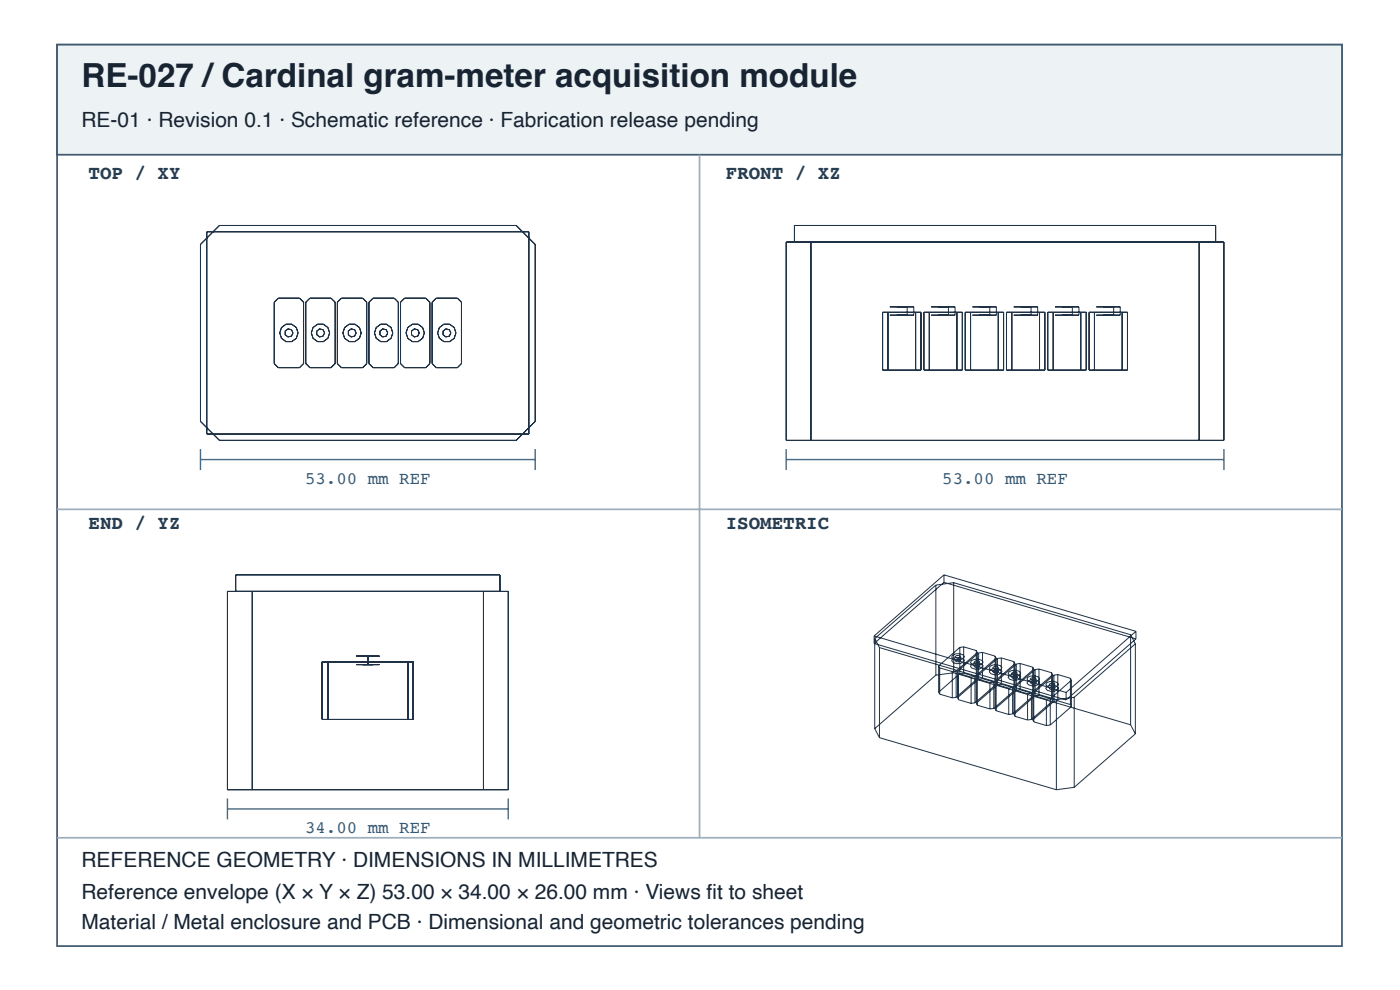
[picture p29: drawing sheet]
<svg xmlns="http://www.w3.org/2000/svg" width="297mm" height="210mm" viewBox="0 0 297 210" stroke-linecap="round" stroke-linejoin="round" font-family="sans-serif">
<defs><g id="words">
<text font-size="7" fill="#182431" x="17.3" y="18.4">RE-027 /Cardinal gram-meter acquisition module</text>
<g font-size="4.4" fill="#182431">
<text x="17.3" y="26.9">RE-01 · Revision 0.1 · Schematic reference · Fabrication release pending</text>
<text x="17.3" y="183.9">REFERENCE GEOMETRY · DIMENSIONS IN MILLIMETRES</text>
<text x="17.3" y="190.6">Reference envelope (X × Y × Z) 53.00 × 34.00 × 26.00 mm · Views fi t to sheet</text>
<text x="17.3" y="196.9">Material / Metal enclosure and PCB · Dimensional and geometric tolerances pending</text>
</g>
<g font-size="4.1" fill="#263d52">
<text x="18.8" y="38">TOP / XY</text>
<text x="154" y="38">FRONT / XZ</text>
<text x="18.8" y="112.1">END / YZ</text>
<text x="154" y="112.1">ISOMETRIC</text>
</g>
<g font-size="3.7" fill="#335b78">
<text x="64.7" y="102.6">53.00 mm REF</text>
<text x="199.9" y="102.6">53.00 mm REF</text>
<text x="64.7" y="176.7">34.00 mm REF</text>
</g>
</g></defs>
<path d="M12.1 9.5h272.6v191.1h-272.6z" fill="none" stroke="#405a70" stroke-width=".37"/>
<path d="M12.1 9.5h272.6v23.3h-272.6z" fill="#edf2f5"/>
<path d="M12.1 9.5h272.6v23.3h-272.6z" fill="none" stroke="#405a70" stroke-width=".37"/>
<path d="M148.4 32.8v144.8M12.1 108h272.6M12.1 177.6h272.6" fill="none" stroke="#9daebc" stroke-width=".37"/>
<g fill="none" stroke="#203246" stroke-width=".21">
<path d="M42.5 51.8l4.1-4h62.9l4 4v37.5l-4 4.1h-62.9l-4.1-4.1zM43.9 49.1h68.3v42.9h-68.3zM166.8 51.3h92.9v42.1h-92.9zM168.5 51.3v-3.5h89.4v3.5M172 51.3v42.1M254.4 51.3v42.1M59 63.2h4.5l.9 .9v13l-.9 .9h-4.5l-.8-.9v-13zM60.5 70.2l.6-.5 .7 .2 .4 .7-.4 .7-.7 .1-.6-.4zM65.7 63.2h4.5l.9 .9v13l-.9 .9h-4.5l-.8-.9v-13zM67.2 70.2l.6-.5 .7 .2 .4 .7-.4 .7-.7 .1-.6-.4zM72.4 63.2h4.5l.9 .9v13l-.9 .9h-4.5l-.8-.9v-13zM73.9 70.2l.6-.5 .7 .2 .4 .7-.4 .7-.7 .1-.6-.4z"/>
<path d="M79.1 63.2h4.5l.9 .9v13l-.9 .9h-4.5l-.8-.9v-13zM80.6 70.2l.6-.5 .7 .2 .4 .7-.4 .7-.7 .1-.6-.4zM85 64.1l.8-.9h4.5l.9 .9v13l-.9 .9h-4.5l-.8-.9zM87.3 70.2l.6-.5 .7 .2 .4 .7-.4 .7-.7 .1-.6-.4zM92.5 63.2h4.5l.9 .9v13l-.9 .9h-4.5l-.8-.9v-13zM94 70.2l.6-.5 .7 .2 .4 .7-.4 .7-.7 .1-.6-.4zM187.2 66.2h8.2v12.3h-8.2zM188.4 66.2v12.3M188.8 65.1h5.1zM188.8 66.8h5.1zM190.3 65.1h2.2zM190.3 66.8h2.2z"/>
<path d="M192.5 65.1v1.7M193.9 65.1v1.7M194.3 66.2v12.3M196 66.2h8.2v12.3h-8.2zM197.1 66.2v12.3M197.5 65.1h5.1zM197.5 66.8h5.1zM199.1 65.1h2.1zM199.1 66.8h2.1zM201.2 65.1v1.7M202.6 65.1v1.7M203 66.2v12.3"/>
<path d="M204.8 66.2h8.1v12.3h-8.1zM205.9 66.2v12.3M206.3 65.1h5.1zM206.3 66.8h5.1zM207.8 65.1h2.2zM207.8 66.8h2.2zM210 65.1v1.7M211.4 65.1v1.7M211.8 66.2v12.3M213.5 66.2h8.2v12.3h-8.2zM214.7 66.2v12.3M215.1 65.1h5z"/>
<path d="M215.1 66.8h5zM216.6 65.1h2.1zM216.6 66.8h2.1zM218.7 65.1v1.7M220.1 65.1v1.7M220.5 66.2v12.3M222.3 66.2h8.1v12.3h-8.1zM223.4 66.2v12.3M223.8 65.1h5.1zM223.8 66.8h5.1zM225.3 65.1h2.2zM225.3 66.8h2.2z"/>
<path d="M227.5 65.1v1.7M228.9 65.1v1.7M229.3 66.2v12.3M231 66.2h8.2v12.3h-8.2zM232.2 66.2v12.3M232.6 65.1h5.1zM232.6 66.8h5.1zM234.1 65.1h2.2zM234.1 66.8h2.2zM236.3 65.1v1.7M237.7 65.1v1.7M238.1 66.2v12.3"/>
<path d="M48.3 125.4h59.5v42h-59.5zM50 125.4v-3.5h56.1v3.5M53.5 125.4v42M75.6 139.1h4.9zM76.9 139.1h2.2zM78 139.1v1.8M102.6 125.4v42M185.4 134.8v1.6M185.4 136.4l40.8 12M185.4 134.8l40.8 12M185.6 135.4v19.1M185.6 135.4l1 1.9"/>
<path d="M186.6 137.3v19.1M186.6 137.3l37.5 11M198.5 124v19.1M198.5 124l-12.9 11.4M200.3 121.9l-14.9 12.9M200.3 121.9v1.6M200.3 123.5l-14.9 12.9M200.3 123.5l40.7 11.9M200.3 121.9l40.7 12M202.1 138.9a1.86 1.86 0 0 1 2.5 .3l-.2 .4a1.87 1.87 0 0 1-2.5-.3zM202.1 139.7a1.86 1.86 0 0 1 2.5 .3l-.2 .4a1.87 1.87 0 0 1-2.5-.3zM202.3 123.5v19.1"/>
<path d="M202.3 123.5l37.6 11.1M202.3 123.5l-3.8 .5M202.6 139.2l.3-.2h.5l.4 .1v.3l-.5 .1h-.5zM203.6 137.3v5.5M203.6 137.3l-4.5 3.9M203.8 139.4v.8M204.4 139.6v.8M204.4 137.1v5.6M204.4 137.1l2.7 .8M204.4 137.1l-.8 .2M207.1 137.9v11.2M207.1 137.9l.2 .4"/>
<path d="M207.3 138.3v11.2M207.3 138.3l-4.5 4M207.6 138.4v5.6M207.6 138.4l-4.5 4M208.4 138.3v5.6M208.4 138.3l2.7 .8M208.4 138.3l-.8 .1M211.1 139.1v11.2M211.1 139.1l.2 .4M211.3 139.5v11.2M211.3 139.5l-4.5 3.9M211.6 139.6v5.6"/>
<path d="M211.6 139.6l-4.5 3.9M212.4 139.5l2.7 .8M212.4 139.5v5.6M212.4 139.5l-.8 .1M239.9 134.6v19.1M239.9 134.6l1 1.9M240.9 136.5v19.1M240.9 136.5l-13 11.3M241 133.9l-14.8 12.9M241 133.9v1.5M241 135.4l-14.8 13M68.4 140.3h19.3v12.2h-19.3z"/>
<path d="M69.5 140.3v12.2M75.6 140.9h4.9zM76.9 140.9h2.2zM86.5 140.3v12.2M185.6 154.5l1 1.9M186.6 156.4l37.5 11M198.5 143.1l-12.9 11.4M199.1 141.2v5.5M199.1 146.7l.3 .5M199.1 141.2l.3 .4M199.4 141.6v5.6M199.4 147.2l2.6 .8"/>
<path d="M199.4 141.6l2.6 .8M202 142.4v5.6M202.3 142.6l37.6 11.1M202.3 142.6l-3.8 .5M202.6 140l.3-.2 .5-.1 .4 .2v.3l-.5 .1h-.5zM202.8 142.3v5.5M202.8 147.8l-.8 .2M202.8 142.3l-.8 .1M203.1 142.4v5.5M203.1 147.9l.2 .4M203.1 142.4l.2 .4M203.3 142.8v5.5"/>
<path d="M203.3 148.3l2.7 .8M203.3 142.8l2.7 .8M203.6 142.8l-4.5 3.9M204.4 142.7l2.7 .8M204.4 142.7l-.8 .1M206 143.6v5.5M206.1 140.1a1.87 1.87 0 0 1 2.5 .2l-.2 .5a1.87 1.87 0 0 1-2.5-.3zM206.1 140.9a1.87 1.87 0 0 1 2.5 .2l-.2 .5a1.87 1.87 0 0 1-2.5-.3zM206.6 140.4l.3-.2 .5-.1 .4 .2v.3l-.5 .1-.5-.1zM206.6 141.2l.3-.2 .5-.1 .4 .2v.3l-.5 .1-.5-.1zM206.8 143.4v5.6M206.8 149l-.8 .1"/>
<path d="M206.8 143.4l-.8 .2M207.1 143.5l.2 .4 2.7 .8M207.1 149.1l.2 .4M207.1 143.5l.2 .4-4.5 3.9M207.3 149.5l2.7 .8M207.6 144l-4.5 3.9M207.8 140.6v.8M208.4 140.8v.8M208.4 143.9l2.7 .8M208.4 143.9l-.8 .1M210 144.7v5.6M210.1 141.3a1.87 1.87 0 0 1 2.5 .2l-.2 .4a1.87 1.87 0 0 1-2.5-.2z"/>
<path d="M210.1 142a1.87 1.87 0 0 1 2.5 .3l-.2 .4a1.87 1.87 0 0 1-2.5-.2zM210.6 141.6l.3-.3h.5l.4 .2-.1 .2-.4 .2-.5-.1zM210.6 142.4l.3-.3h.5l.4 .2-.1 .2-.4 .2-.5-.1zM210.8 144.6v5.6M210.8 150.2l-.8 .1M210.8 144.6l-.8 .1M211.1 150.3l.2 .4M211.1 144.7l.2 .4M211.3 145.1l2.7 .8M211.3 150.7l2.7 .8M211.3 145.1l-4.5 3.9M211.6 145.2l-4.5 3.9"/>
<path d="M211.7 141.7v.8M212.4 141.9v.8M212.4 145.1l2.7 .7M212.4 145.1l-.8 .1M214 145.9v5.6M214.1 142.4a1.87 1.87 0 0 1 2.4 .3l-.1 .4a1.87 1.87 0 0 1-2.5-.3zM214.1 143.2a1.87 1.87 0 0 1 2.4 .3l-.1 .4a1.87 1.87 0 0 1-2.5-.3zM214.6 142.7l.3-.2h.5l.4 .2-.1 .2-.4 .2-.5-.1zM214.6 143.5l.3-.2h.5l.4 .2-.1 .2-.4 .2-.5-.1zM214.8 145.8v5.6M214.8 151.4l-.8 .1M214.8 145.8l-.8 .1"/>
<path d="M215.1 151.4l.2 .5M215.1 140.3v11.1M215.1 145.8l.2 .5M215.1 140.3l.2 .4M215.3 146.3l2.7 .8M215.3 151.9l2.7 .7M215.3 140.7v11.2M215.3 146.3l-4.5 3.9M215.3 140.7l-4.5 3.9M215.6 140.8v5.5M215.6 146.3l-4.5 4M215.6 140.8l-4.5 3.9"/>
<path d="M215.7 142.9v.8M216.4 143.1v.8M216.4 146.2l2.7 .8 .2 .5M216.4 140.7v5.5M216.4 140.7l2.7 .8M216.4 146.2l-.8 .1M216.4 140.7l-.8 .1M218 147.1v5.5M218.1 143.6a1.87 1.87 0 0 1 2.4 .3l-.1 .4a1.87 1.87 0 0 1-2.5-.3zM218.1 144.4a1.87 1.87 0 0 1 2.4 .3l-.1 .4a1.87 1.87 0 0 1-2.5-.3zM218.6 143.9l.3-.2h.5l.4 .1-.1 .3-.4 .1h-.5zM218.6 144.7l.3-.2 .5-.1 .4 .2-.1 .3-.4 .1h-.5z"/>
<path d="M218.8 147v5.5M218.8 152.5l-.8 .1M218.8 147l-.8 .1M219.1 152.6l.2 .4M219.1 141.5v11.1M219.1 141.5l.2 .4M219.3 153l2.7 .8M219.3 147.5l2.7 .8M219.3 141.9v11.1M219.3 147.4l-4.5 4M219.3 141.9l-4.5 3.9M219.6 141.9v5.6"/>
<path d="M219.6 147.5l-4.5 3.9M219.6 141.9l-4.5 4M219.7 144.1v.8M220.4 144.3v.8M220.4 141.8l2.7 .8M220.4 141.8v5.6M220.4 147.4l2.7 .8M220.4 147.4l-.8 .1M220.4 141.8l-.8 .1M222 148.3v5.5M222 144.8a1.87 1.87 0 0 1 2.5 .2l-.1 .5a1.87 1.87 0 0 1-2.5-.3zM222 145.6a1.87 1.87 0 0 1 2.5 .2l-.1 .5a1.87 1.87 0 0 1-2.5-.3z"/>
<path d="M222.6 145.1l.3-.2 .5-.1 .4 .2-.1 .3-.4 .1-.5-.1zM222.6 145.9l.3-.2 .5-.1 .4 .2-.1 .3-.4 .1-.5-.1zM222.8 148.1v5.6M222.8 153.7l-.8 .1M222.8 148.1l-.8 .2M223.1 142.6v5.6M223.1 148.2l.2 .4M223.1 142.6l.2 .4M223.3 143v5.6M223.3 148.6l-4.5 3.9M223.3 143l-4.5 4M223.6 143.1v5.6"/>
<path d="M223.6 148.7l-4.5 3.9M223.6 143.1l-4.5 4M223.7 145.3v.8M224.1 148.3v19.1M224.4 145.5v.8M224.4 143l2.7 .8M224.4 143v5.6M224.4 148.6l2.7 .8M224.4 148.6l-.8 .1M224.4 143l-.8 .1M226.2 146.8v1.6M227.1 143.8v5.6"/>
<path d="M227.1 149.4l.2 .4M227.1 143.8l.2 .4M227.3 144.2v5.6M227.3 149.8l-4.5 3.9M227.3 144.2l-4.5 3.9M227.9 147.8v19.1M227.9 147.8l-3.8 .5M239.9 153.7l1 1.9M240.9 155.6l-13 11.3M227.9 166.9l-3.8 .5"/>
<circle cx="61.3" cy="70.6" r="1.94"/>
<circle cx="68" cy="70.6" r="1.94"/>
<circle cx="74.7" cy="70.6" r="1.94"/>
<circle cx="81.4" cy="70.6" r="1.94"/>
<circle cx="88.1" cy="70.6" r="1.94"/>
<circle cx="94.8" cy="70.6" r="1.94"/>
</g>
<path d="M42.5 95.2v4.5M42.5 97.4h71M113.5 95.2v4.5M166.8 97.4h92.9M166.8 95.2v4.5M259.7 95.2v4.5M48.3 169.3v4.4M48.3 171.5h59.5M107.8 169.3v4.4" fill="none" stroke="#466b86" stroke-width=".3"/>
<use href="#words"/>
</svg>
